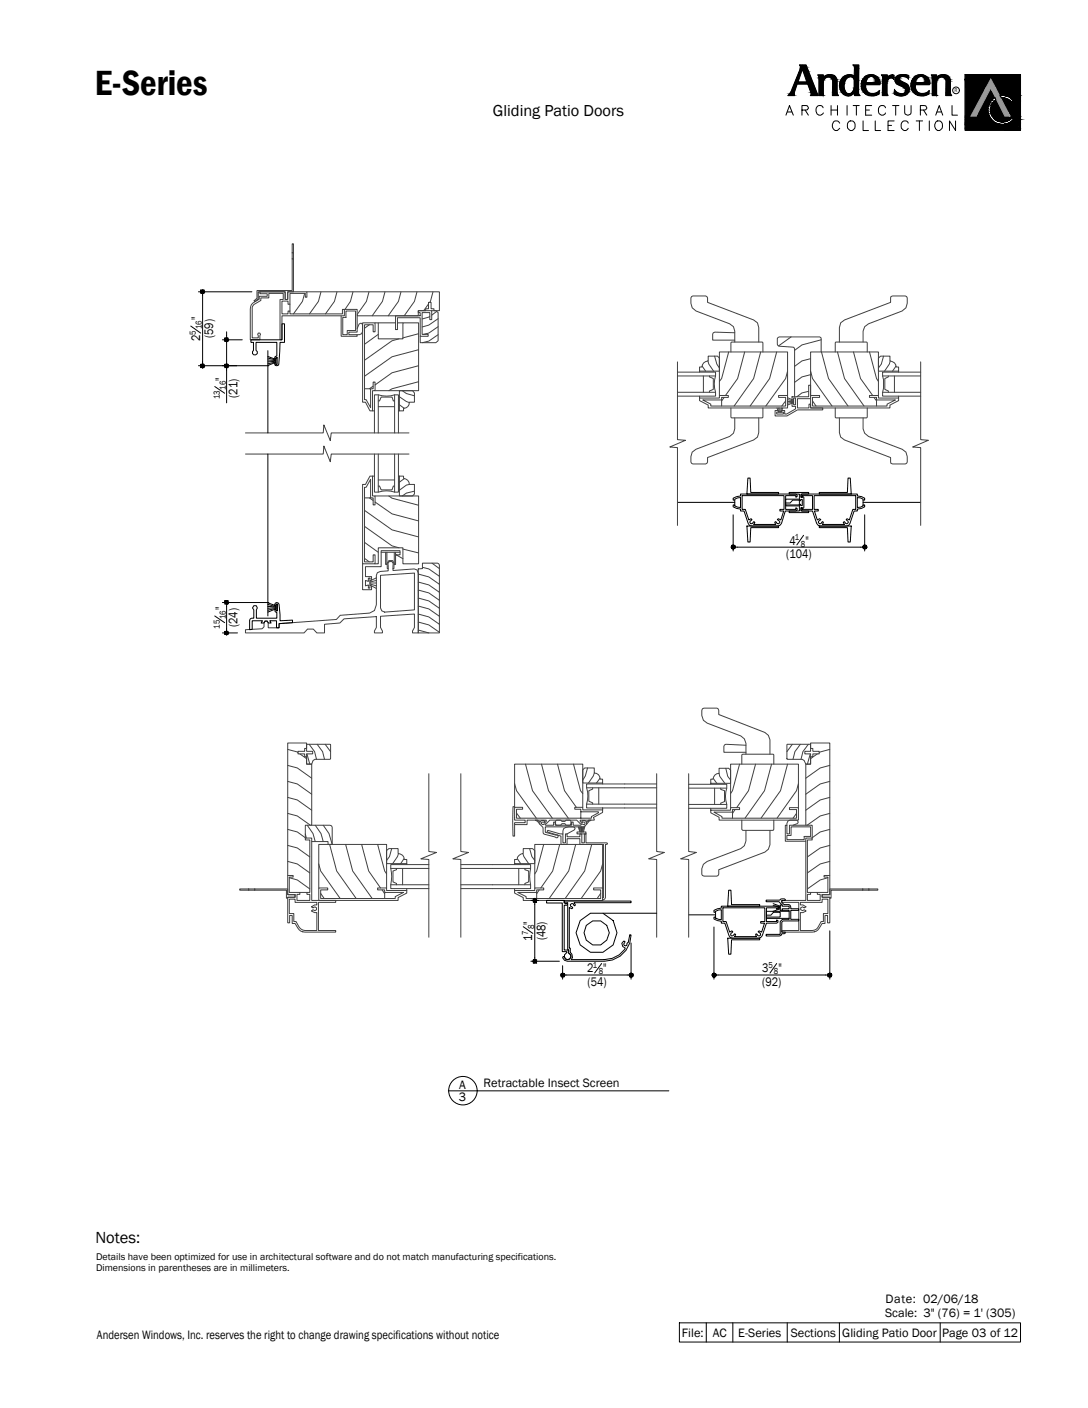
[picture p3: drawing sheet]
<svg xmlns="http://www.w3.org/2000/svg" width="216mm" height="279mm" viewBox="0 0 216 279" stroke-linecap="round" stroke-linejoin="round" font-family="sans-serif">
<defs><g id="words">
<text font-size="7.1" x="18.8" y="18.9">E-Series</text>
<text font-size="3.3" x="18.9" y="246.7">Notes:</text>
<text font-size="3.2" x="97.8" y="23">Gliding Patio Doors</text>
<g font-size="2.5">
<text x="39.7" y="63.6" transform="rotate(-90 39.7 63.6)">&quot;</text>
<text x="39.7" y="67.6" transform="rotate(-90 39.7 67.6)">2</text>
<text x="42.3" y="67.1" transform="rotate(-90 42.3 67.1)">(59)</text>
<text x="44.5" y="75.6" transform="rotate(-90 44.5 75.6)">&quot;</text>
<text x="47.1" y="78.9" transform="rotate(-90 47.1 78.9)">(21)</text>
<text x="156" y="110.7">(104)</text>
<text x="156.7" y="108.1">4</text>
<text x="159.8" y="108.1">&quot;</text>
<text x="44.5" y="121.1" transform="rotate(-90 44.5 121.1)">&quot;</text>
<text x="47.1" y="124.5" transform="rotate(-90 47.1 124.5)">(24)</text>
<text x="105.6" y="183.5" transform="rotate(-90 105.6 183.5)">&quot;</text>
<text x="105.6" y="186.7" transform="rotate(-90 105.6 186.7)">1</text>
<text x="108.3" y="186.6" transform="rotate(-90 108.3 186.6)">(48)</text>
<text x="116.5" y="193">2</text>
<text x="116.6" y="195.6">(54)</text>
<text x="119.7" y="193">&quot;</text>
<text x="151.3" y="193">3</text>
<text x="151.3" y="195.6">(92)</text>
<text x="154.5" y="193">&quot;</text>
<text x="96" y="215.6">Retractable Insect Screen</text>
<text x="91.1" y="218.6">3</text>
<text x="91.1" y="216">A</text>
<text x="175.6" y="261.3">Scale: 3&quot; (76) = 1' (305)</text>
<text x="175.7" y="258.5">Date: 02/06/18</text>
<text x="19.2" y="265.8">Andersen Windows, Inc. reserves the right to change drawing specifications without notice</text>
<text x="135.3" y="265.3">File:</text>
<text x="141.4" y="265.3">AC</text>
<text x="146.5" y="265.3">E-Series</text>
<text x="156.9" y="265.3">Sections</text>
<text x="167.1" y="265.4">Gliding Patio Door</text>
<text x="187" y="265.3">Page 03 of 12</text>
</g>
<g font-size="2">
<text x="19.1" y="250.1">Details have been optimized for use in architectural software and do not match manufacturing specifications.</text>
<text x="19.1" y="252.3">Dimensions in parentheses are in millimeters.</text>
</g>
<g font-size="1.8">
<text x="40.1" y="65.3" transform="rotate(-90 40.1 65.3)">16</text>
<text x="38.9" y="66.4" transform="rotate(-90 38.9 66.4)">5</text>
<text x="44.8" y="77.3" transform="rotate(-90 44.8 77.3)">16</text>
<text x="43.6" y="79.2" transform="rotate(-90 43.6 79.2)">13</text>
<text x="157.7" y="107.2">1</text>
<text x="158.9" y="108.5">8</text>
<text x="43.6" y="124.8" transform="rotate(-90 43.6 124.8)">15</text>
<text x="44.8" y="122.9" transform="rotate(-90 44.8 122.9)">16</text>
<text x="104.8" y="185.5" transform="rotate(-90 104.8 185.5)">7</text>
<text x="106" y="184.4" transform="rotate(-90 106 184.4)">8</text>
<text x="117.7" y="192.1">1</text>
<text x="118.8" y="193.4">8</text>
<text x="152.5" y="192.1">5</text>
<text x="153.6" y="193.4">8</text>
</g>
<text font-size="1.1" x="189.4" y="18.3">R</text>
</g></defs>
<!-- layer: A-DETL-MCUT -->
<g fill="none" stroke="#404040" stroke-width=".2">
<path d="M51.6 57.9h5v1.5h.5v-1.5h3.8v1.1h-.3v-.8h-3.1v2.2h-.3v-.7h-1.2v2.6h1.2v-.6h.3v.6h10.5v-.9h.3v1.3h-12.3v4.7h-.4v-8h.6v-1.2h-2.9v.9h-1.5v.5l-1.1 .7a1.03 1.03 0 0 0-.7 1v5.7h1.3l-.2-.6 .2-.3h.3l.1 .3-.1 1h-1.9v-6.1a1.41 1.41 0 0 1 .8-1.4l.9-.5v-.6h1.6v-.5h-1.4zM58 48.4h.2v9.5h-1.1v1.5h-.5v-1.5h-5.3v1.4l-.7 .6-.2-.2 .6-.5v-1.5h7zM58 51.4h.2M58 50.2h.2M60.9 57.9h26.3v3.8h-1.1v-.4h-.6v-1.3h-.5v1.3h-.5v.4h-1.5v1h-12.1v-1.3h-2.6M57.5 60.4v1.3M67.7 62.7v4h3.2v-.3h-1.7v-.5h1.7v-3.2M68.7 61.7h1.9v3.9h-1.7v.8h-.9v-3.4h.7zM70.9 65.2l.4-.9 .3-.2 .2 .2 .2 .1v1.4l-.2 .4-.9 .2M72.3 77.1h1.2M74.4 64.1h.7v3.1h4.9v-3.1h3.1v13.4h-8.7M75.1 79.6h.2l.3-.8h2.2l.2 .8h.3"/>
<path d="M75.1 64.1h3.4M75.1 78.4v7.5M78.3 78.4v7.5M78.5 62.7h4.9v-.7h-.4v-.3h2.7v1.7h-.4v-1.4h-1.5v4.4h1.2v.3h-1.6v-3.7h-4.5v2.4h-.4zM78.9 64.1h1.1M85.7 61.7h.8l.4 .3v5.6l-.4 .4h-3.1v-1.3M134.4 73.8h7.6v.8a5.3 5.3 0 0 0 0 3.2v.8h-7.6M134.4 71.8v15.4l1.6 .2-3.1 1.3 1.5 .1v15.5M134.4 74.6h7.6M134.4 77.8h7.6M138.8 78.6v.9l1.7 .9v.6h15.8v-2.5h-1.8v.4h1.4v1.7h-14.9v-.4l-1.5-.8h3.7v-.5h1.3v-.4h-1.7v.5h-4M138.8 73.7h4v-2.7l-.4-.3h-1.9v.9a1.19 1.19 0 0 0-1.2 1.2h-.5v1"/>
<path d="M139.6 74.6v3.2M140.8 74.6v.2l.7 .3v2.2l-.7 .3v.2M142.8 78.5v-8.7h13.5v8.7M143.2 79.4v1.2M156.3 78.9l.9 .4M156.3 79.7h1.2M156.3 79.3l1.2 .3M157.5 79.8l-1.2 .2M157.5 79.4v.5M160.9 78.5v-8.7h13.4v8.7M162.9 69.8v-2.6l-.3-.3h-8l-.4 .3v1.1l.2 .3 .2 .1 2.8 .2 .3 .3v9.5M173.9 79.4v1.2"/>
<path d="M175.1 74.6h7.6M175.1 77.8h7.6M176.3 74.6v.2l-.7 .3v2.2l.7 .3v.2M177.5 74.6v3.2M178.3 78.6v.9l-1.7 .9v.6h-15.7v-2.5h1.7v.4h-1.4v1.7h14.8v-.4l1.7-.8h-3.8v-.5h-1.4v-.4h1.8v.5h4M178.3 73.7h-4v-2.7l.5-.3h1.8v.9a1.19 1.19 0 0 1 1.2 1.2h.5v1M182.7 73.8h-7.6v.8a7 7 0 0 1 0 3.2v.8h7.6M182.7 71.8v15.4l1.5 .2-3.1 1.3 1.6 .1v15.5M48.7 85.9h15.4l.2-1.6 1.2 3.1 .2-1.5h15.5M48.7 90.1h15.4l.2-1.6 1.2 3.1 .2-1.5h15.5M72.3 98.8h1.2M73.9 81.5v-4h.5v-1.7h-.4v1.3h-.5v3.8l-.8-1.6h-.4v-14.9h1.7v1.4h.4v-1.7h-2.4v15.7h.5l.9 1.7h.9"/>
<path d="M73.9 94.5v3.9h.5v1.8h-.4v-1.4h-.5v-3.7l-.8 1.6h-.4v14.8h1.7v-1.4h.4v1.8h-2.4v-15.8h.5l.9-1.6h.9M74.3 85.9v-7.5h.8a5.3 5.3 0 0 0 3.2 0h.8v7.5M74.3 90.1v7.6h.8a5.3 5.3 0 0 1 3.2 0h.8v-7.6M74.4 98.4h8.7v13.5h-3.1v-3.2h-4.9v3.2h-.7M75.1 96.4h.2l.3 .8h2.2l.2-.8h.3M75.1 90.1v7.6M75.1 80.7h3.2M75.1 95.2h3.2M78.3 90.1v7.6M79.1 81.5h1v-.5a1.1 1.1 0 0 0 1.1-1.2h1v-1.8l-.3-.5h-2.6v4M79.1 94.5h1v.4a1.19 1.19 0 0 1 1.1 1.2h1v1.9l-.3 .4h-2.6v-3.9M153.8 81.5h.6l.1 .3h-.4v.4h1.4v-.4h-.5l.1-.3h.6v.7h.4l1.8-1.1v-.5h-.7v-.6l.3-.1v.4h.4v-1.3h-.4v.4l-.3-.1v-.6h3.3v-2.3h.4v2.7h-2.7v1.9h2.3v-.8h.4v.8h2.4v.3h-5.1l-2 1.2h-2.4z"/>
<path d="M154.2 81l.3 .8h.5l.3-.8M154.5 81l.1 .8M154.8 81v.8M155.1 81l-.2 .8M157.2 80l-.9 .4M73.3 114.7h.1M73.4 115.3v.8M73.4 115.7h1.3M73.4 115.9l1.3 .4M73.7 116.3l1 .5M74.7 114.7l-1 .4M74.7 115.2l-1.3 .3"/>
<path d="M75.5 114.2l6.7-.5v7.3l-5.9 .5-.5-.3-.3-.6zM75.6 109.6h3.8M77 112.8h-.2v-.9l.4-.7h.7l.3 .7v.9h-.2M80 110.9l-1.4-.8h.8v-.8h-3.8v3.2h-3.1v1.9h1.2v.7l-.3 .2v-.6h-.3v.7l-.6-.2v1.1l.6-.2v.6h.3v-.6l.3 .2v.7h-1.7v-5.1M83.8 111.8h3l.4 .3v13.5h-4.2v-12.7l.8-.1zM48.7 125l3.3-.2 .4-.4v-.8l.2-.4h.4l.2 .4v1h2.2v-.8l11.3-.9 .8-.8 5.8-.4 1-.5 .4-1.2v-5.8l.2-.5 .5-.3 1.6-.1v-1.4l.2-.5h.6l.2 .5v1.3l4.2-.3 .5 .2 .3 .6v11.9h-1.1v-.4l.3-.7v-2.7l-6.7 .5v2.2l.4 .7v.4h-1.6v-.4l.4-.7v-2.1l-6.4 .4-.9 .8-3 .3v1.7h-1.5l-.7-.8h-1.2l-.7 .8h-11.6zM60.8 147.7l4.8 .1v2.8l-.1 .1h-3l-.4 .2-.2 .7h-1.1v-2h1.2v-.5h-1.2zM85.1 153.5v15.5l1.5 .2-3.1 1.2 1.6 .2v15.4M91.4 153.5v15.5l1.6 .2-3.1 1.2 1.5 .2v15.4M116.4 156.3h13.9M116.4 159.6h13.9M117.6 156.3v.3l-.8 .3v2.1l.8 .3v.3"/>
<path d="M118.8 156.3v3.3M119.6 155.4h-4v-2.6l.4-.4h1.9v1a1.1 1.1 0 0 1 1.2 1.2h.5v1M130.3 155.6h-13.9v.7a5.3 5.3 0 0 1 0 3.3v.7h13.9M130.3 153.5v15.5l1.5 .2-3.1 1.2 1.6 .2v15.4M136.7 155.6h7.5v.8a5.3 5.3 0 0 0 0 3.2v.8h-7.5M136.7 153.5v15.5l1.5 .2-3.1 1.2 1.6 .2v15.4M136.7 156.4h7.5M136.7 159.6h7.5M141 155.4h4v-2.6l-.4-.3h-1.9v1a1.19 1.19 0 0 0-1.2 1.1h-.5v1M141.8 156.4v3.2M143 156.4v.2l.8 .3v2.2l-.8 .3v.2M156.2 147.8l4.7-.1v1.4h-1.2v.5h1.2v2h-1l-.3-.7-.4-.2h-3z"/>
<path d="M47.6 176.4h9.5v1.1h1.5v.5h-1.5v.2h-.3v-1.6h-9.2zM49.3 176.4v.2M50.6 176.4v.2M57.4 178.4h1.2v.7h4.3v.5h-.5l-.6 .4 .3 .1 .4-.1 .3 .1v.4l-.3 .2-.4-.2-.3 .3 .6 .3h.5v3.6l-2.7-.1a2.36 2.36 0 0 1-1.5-1.7h-.4v-1.6h-.9zM59.5 177.1h1.4M60.6 166.3v-2.5h1.3v-12.2h-1.1v-1.4h-.3v-.6h-1.4v-.5h1.4v-.6h.3v-1.1h-3.7v26.3M60.6 166.3h1.3v12.4h4.7v.4h-3.4v5.6h3.4v.3h-6.1a1.5 1.5 0 0 1-1.4-.8l-.5-.9h-.6v-1.6h-.5v1.4h-.4v-5.1h1.5v-.5h-1.5v-3.8h1.1v.3h-.8v3.1h2.1v.4h-.6v1.2h2.6v-1.2h-.6v-.4h.6v-10.4h-.9zM61.9 163.8h3.6l.3 .1 .1 .2v3.5h-.8v-.6h-3.2M63.3 176.2v-8.6h13.4v8.6M76.3 177.1v1.2M77.5 172.3h7.6M77.5 175.6h7.6"/>
<path d="M78.7 172.3v.3l-.7 .2v2.2l.7 .3v.3M79.9 172.3v3.3M80.7 176.3v.9l-1.7 .9v.6h-15.7v-2.5h1.7v.4h-1.4v1.7h14.8v-.4l1.7-.8h-3.8v-.5h-1.4v-.4h1.8v.5h4M80.7 171.4h-4v-2.6l.5-.4h1.8v.9a1.19 1.19 0 0 1 1.2 1.3h.5v1M85.1 171.6h-7.6v.7a7 7 0 0 1 0 3.3v.7h7.6M91.4 171.6h13.9v.7a7 7 0 0 0 0 3.3v.7h-13.9M91.4 172.3h13.9M91.4 175.6h13.9M102.1 160.1h-.3v5.8h.3v-2.3M102.1 160.2v-8.6h13.5v8.6M102.1 176.3v.9l1.7 .9v.6h15.8v-2.5h-1.8v.4h1.4v1.7h-14.8v-.4l-1.6-.8h3.7v-.5h1.4v-.4h-1.8v.5h-4M102.1 171.4h4v-2.6l-.4-.4h-1.9v.9a1.31 1.31 0 0 0-1.2 1.3h-.5v1"/>
<path d="M102.1 162.2v.2M102.9 172.3v3.3M104.1 172.3v.3l.8 .2v2.2l-.8 .3v.3M106.1 176.2v-8.6h13.5v8.6M106.5 177.1v1.2M107.1 163.1l-.4-.4h-.5l.4 .2 .5 .7M108 163.2l.1-.3-.2-.1h-.4l-.4 .3v.5l.7 .7v1.1l2.2 .6a.41 .41 0 0 0 .5 .2 .41 .41 0 0 0 .3-.4l-2.6-.6v-1.1h7.7l.5-.5v-.5l-.3-.3h-.5l-.1 .1 .1 .3M108.1 163.5l.2 .3h1.6v-.7h.3v.7h3.2v-.7h.3v.7h1.6l.1-.3M108.6 164.9l.1-.1 2.4 .7h.6v1.8h.5v-1.8h.3v.5h2.6v-.5h.4v1.8h.5v-1.8h.3v1.8h4.2v.2l-.4 .1v10.5l-.1 .3-.4 .2v-.5h.2v-10.5h-4.7v-1.2h-2.6v1.2h-1.2v-1.7l-2.7-.8zM110.2 162.9l.2-.2h.9l.2 .3h.6l.2-.3h.8l.2 .2v.7l-.2 .2h-.8l-.2-.4h-.6l-.2 .4h-.9l-.2-.2zM111.7 165.5l.1-1a2.57 2.57 0 0 1 2.3-.3v.3l-.2 .2-1.4 .8M114.5 165.1h1.8v.4h-1.8z"/>
<path d="M114.8 164.1l.3 1M114.9 164.1l.2 1M115.2 164.1l.1 1M115.3 161.1h3.5v.2l-1.4 .7v.4h-14.9v-1.8h1.2v-.4h-1.6v2.5h2.1v.6h-2.1v.3h2.5v-.9h3.8v.3l-.2 .2-.6-.1-.2 .2 .2 .3 .7-.1 .8-.8h5.3l.8 .8 .8 .1 .1-.3-.1-.2-.7 .1-.2-.2v-.3h2.8l-.2-.5 1.9-1v-.9v.4h-4v-.5h-1.5v.4h1.2v1.8M115.4 164.1v1M115.5 164.1v1M115.6 164.1l-.1 1M115.8 164.1l-.2 1M116.1 163.9l-.3 1.2M116.4 163.1l.4-.4h.5l-.4 .2-.5 .7M141 160.4v.9l1.7 .9v.5h15.7v-2.4h-1.7v.3h1.4v1.8h-14.8v-.4l-1.6-.8h3.7v-.6h1.4v-.3h-1.8v.5h-4M145 160.3v-8.7h13.4v8.7"/>
<path d="M145.4 161.2v1.2M156.2 163.8l.1-.9 .4-.2h1.4l.1 .2 .2 .4-1 .5M157 164.1h3.9v1.9h-1.3v.6h-3.4v-.8h.8zM158.8 179.1h4.3v-.7h1.2v2.9h-.9v1.6h-.5l-.6 1.1a1.32 1.32 0 0 1-1.1 .7h-2.4v-3.6h.5l.7-.3-.4-.3-.3 .2-.4-.2v-.4l.4-.1 .3 .1 .4-.1-.7-.4h-.5zM159.9 166.3h1.3v.4h-1v10.4h.7v.4h-.7v1.2h2.6v-1.2h-.6v-.4h2.1v-3.1h-.8v-.3h1.2v3.8h-1.6v.5h1.6v5.1h-.5v-1.4h-.5v1.6h-.6a2.26 2.26 0 0 1-1.9 1.7h-6.1v-.3h3.4v-5.6h-3.4v-.4h4.8zM159.9 163.8h-3.2v1.7h-.5v-1.7h-.4v3.1h4.1M160.9 177.1h1.3M161.2 166.3v-2.5h-1.3v-12.2h1v-1.4h.4v-.6h1.3v-.5h-1.3v-.6h-.4v-1.1h3.8v26.3M163.1 177.5h1.6v-1.1h9.5v.2h-9.3v1.6h-.2v-.2h-1.6zM171.2 176.4v.2M172.4 176.4v.2"/>
</g>
<!-- layer: A-DETL-PATT -->
<g fill="none" stroke="#404040" stroke-width=".2">
<path d="M60.5 58.2l-.5 1.6-1.8 2.5M63.7 57.9l-.5 1.9-1.8 2.5M66.9 57.9l-.5 1.9-1.8 2.5M70 57.9l-.5 1.9-1 1.6M73.2 57.9l-.5 1.9-1.8 2.6M76.4 57.9l-.5 1.9-2 2.9M79.6 57.9l-.5 1.9-2.1 2.9M82.7 57.9l-.5 1.9-2 2.9M85.9 57.9l-.6 2.1M73.3 64.4l-1 .7M74 76.6l-.7 .5M75.1 66.4l-2.8 1.9"/>
<path d="M79.2 67.2l-1.4 .4-5.5 3.9M79.3 78.7l1.4 1 .5 .2M79.8 77.5l.9 .6 1.5 .4M83.1 72.6l-5.3 1.4-3.4 2.4M83.1 69.4l-5.3 1.4-5.5 3.9M83.1 75.7l-5.3 1.4-.6 .4M83.1 66.2l-3.1 .8M85 60.3l-.9 1.4M85.3 62.8l-1.5 .5M86.7 61.8l-1 .7M86.9 64.8l-1.8 1.3-1.1 .3M86.9 66.4l-1.8 1.3-1.3 .3"/>
<path d="M86.9 63.2l-1.8 1.3-1.3 .4M139.3 72.6l.7 1.1M140.5 71.6l.2 .7 .9 1.4M141.8 70.7l.4 1.6 .6 .7M143.7 78.9l-.5 .7M144.6 69.8l-1.4 5.3-.4 .6M147.8 69.8l-1.4 5.3-2.4 3.4M150.9 69.8l-1.4 5.3-3.8 5.5M154.1 69.8l-1.4 5.3-3.8 5.5M155.9 79.6l-.8 1M156.3 73.7l-.4 1.4-3.9 5.5M157 66.9l-2.5 1.7"/>
<path d="M160.5 77.7l-1.4 .3-1 .7M160.9 73.7l.3 1.4 3.9 5.5M160.9 74.4l-1.8 .4-1.4 1.1M160.9 71.2l-1.8 .4-1.4 1.1M161.2 79.6l.7 1M162.9 67.4l-3.8 1-1.4 1.1M163 69.8l1.4 5.3 3.9 5.5M166.2 69.8l1.4 5.3 3.9 5.5M169.4 69.8l1.4 5.3 2.4 3.4M172.5 69.8l1.4 5.3 .4 .6M173.4 78.9l.5 .7M175.3 70.7l-.4 1.6-.6 .7"/>
<path d="M176.7 71.6l-.2 .7-1 1.4M177.8 72.6l-.7 1.1M73.3 98.8l.7 .5M74.4 99.6l3.4 2.4 5.3 1.4M77.2 98.4l.6 .5 5.3 1.4M79.3 80.3l.9 .7M80.2 95l-.9 .7M81.2 96.1l-.5 .2-1.4 1M82.2 97.5l-1.5 .3-.9 .6M72.3 101.3l5.5 3.8 5.3 1.4M72.3 104.5l5.5 3.8 1.4 .4M72.3 107.6l2.8 2"/>
<path d="M72.3 110.8l1 .7M80 109l3.1 .7M83 113.9l2.1 .6 2.1 1.4M83 115.5l2.1 .6 2.1 1.4M83 117.1l2.1 .6 2.1 1.4M83 118.7l2.1 .5 2.1 1.5M83.8 112.6l1.3 .3 2.1 1.5M85.7 111.8l1.5 1M83 120.3l2.1 .5 2.1 1.5M83 121.8l2.1 .6 2.1 1.5M83 123.4l2.1 .6 2.1 1.5M83 125l2.1 .6"/>
<path d="M57.1 148.7l2 .6M57.1 151.9l1.9 .5 2.9 2M57.1 155.1l1.9 .5 2.9 2M57.1 158.2l1.9 .5 2.9 2.1M59.5 149.6l1.3 1M60.9 149.6l.6 2M61.3 147.7l1.1 1.5 .4 1.5M62.9 147.7l1.1 1.5 .4 1.5M64.5 147.7l1.1 1.5M102.1 155.5l.4 1.4 3.9 5.5M104.3 151.6l1.4 5.3 3.9 5.5M107.4 151.6l1.4 5.3 4 5.5"/>
<path d="M110.6 151.6l1.4 5.3 2.4 3.3M113.8 151.6l1.4 5.3 .4 .6M116.6 152.4l-.5 1.6-.5 .8M117.9 153.4l-.2 .6-.9 1.4M119.1 154.4l-.7 1M141.5 154.5l.7 .9M142.7 153.5l.1 .5 1 1.4M144 152.5l.4 1.5 .6 .8M146.8 151.6l-1.4 5.3-.4 .6M149.9 151.6l-1.4 5.3-2.3 3.4M153.1 151.6l-1.4 5.3-3.9 5.5M156.3 151.6l-1.4 5.3-3.9 5.5"/>
<path d="M157.2 147.7l-1 1.5M158.4 155.5l-.3 1.4-3.9 5.5M158.8 147.7l-1.1 1.5-.3 1.5M160.4 147.7l-1.1 1.5-.4 1.5M160.8 149.6l-.6 2M162.2 149.6l-1.3 1M164.7 148.7l-2.1 .6M164.7 151.9l-1.9 .5-2.9 2M164.7 155.1l-1.9 .5-2.9 2M164.7 158.2l-1.9 .5-2.9 2.1M57.1 161.4l1.9 .5 2.6 1.9M57.1 164.6l1.9 .5 1.6 1.1"/>
<path d="M57.1 167.8l1.9 .5 2.5 1.7M57.1 170.9l1.9 .5 2.5 1.8M57.4 174.2l1.6 .4 2.5 1.8M60.6 165.5l.2 .8M61 163.8l1.1 1.6 .5 1.6M62.6 163.8l1.1 1.6 .4 1.6M63.3 171.4l.3 1.4 3.9 5.5M63.6 177.3l.7 1M64.1 163.8l1.2 1.6 .6 2.2M65.4 167.6l1.4 5.2 3.9 5.5M68.6 167.6l1.4 5.2 3.9 5.5M71.8 167.6l1.4 5.2 2.3 3.4"/>
<path d="M74.9 167.6l1.4 5.2 .4 .6M75.8 176.6l.5 .7M77.7 168.4l-.4 1.6-.6 .7M79.1 169.4l-.2 .6-1 1.4M80.1 170.4l-.6 1M102.5 161.3l.8 1.1M102.7 170.4l.6 1M103.8 169.4l.2 .6 .9 1.4M105.1 168.4l.4 1.6 .6 .7M107 176.6l-.5 .7M107.9 167.6l-1.4 5.2-.4 .6M111.1 167.6l-1.4 5.2-2.4 3.4"/>
<path d="M114.2 167.6l-1.4 5.2-3.8 5.5M117.4 167.6l-1.4 5.2-3.9 5.5M119.2 177.3l-.7 1M119.6 171.4l-.4 1.4-3.9 5.5M145.9 160.6l-.5 .8M158.1 161.4l-.7 1M164.3 174.2l-1.5 .4-2.6 1.8M164.7 161.4l-1.9 .5-2.6 1.9M164.7 164.6l-1.9 .5-1.6 1.1M164.7 167.8l-1.9 .5-2.6 1.7M164.7 170.9l-1.9 .5-2.6 1.8"/>
</g>
<!-- layer: A-DETL-MBND -->
<g fill="none" stroke="#404040" stroke-width=".2">
<path d="M145 69.8v-1.8l.2-.1h6.1l.1 .1v1.8M145.8 66l-3.9-.1-.4 .1-.1 .3v1.2h4.4M145.8 67.9v-2.2l-.3-.9-.7-.5-6.7-2.6a2.37 2.37 0 0 1-.9-2.8l.3-.2h2.5l.4 .4v.9l9.1 3.5 .8 .6 .3 .9v2.9M165.7 69.8v-1.8l.2-.1h6.1l.1 .1v1.8M166.6 67.9v-2.9l.2-.9 .8-.6 9.1-3.5 .1-1.1 .3-.2h2.5l.3 .2a2.37 2.37 0 0 1-.9 2.8l-6.7 2.6-.7 .5-.3 .9v2.2M145 81v1.8l.2 .1h6.1l.1-.1v-1.8M145.8 82.9v2.2l-.3 .9-.7 .6-6.7 2.5-.7 .6-.3 .9v1.1l.1 .2 .3 .2h2.5l.4-.4v-.9l9.1-3.5 .8-.6 .3-.9v-2.9M165.7 81v1.8l.2 .1h6.1l.1-.1v-1.8M166.6 82.9v2.9l.2 .9 .8 .6 9.1 3.5 .1 1.1 .3 .2h2.5l.3-.2 .1-.2v-1.1l-.2-.9-.8-.6-6.7-2.5-.7-.6-.3-.9v-2.2M76.5 109.6v2.4h.3v-2.4M78.2 109.6v2.4h.3v-2.4M147.2 151.6v-1.8l.2-.1h6l.2 .1v1.8"/>
<path d="M148 147.9l-4-.2-.4 .4v1.2h4.4M148 149.7v-2.2l-.3-.9-.7-.6-6.7-2.5a2.31 2.31 0 0 1-.9-2.9l.3-.1h2.5l.3 .1 .1 .4v.8l9.2 3.5 .7 .6 .3 .9v2.9M147.2 162.7v1.9l.2 .2h6l.2-.2v-1.9M148 164.8v2.1l-.3 .9-.7 .6-6.7 2.5a2.21 2.21 0 0 0-.9 2.8l.3 .2h2.5l.4-.4v-.9l9.2-3.5 .7-.6 .3-.9v-2.8"/>
</g>
<!-- layer: A-DETL-MCUT -->
<g fill="none" stroke="#000" stroke-width=".2">
<path d="M49.8 67.4h6.2v-3.1h.5v3.6h-.9l-.3 4.4-.1 .2h-.6l-.1-.3v-.2l.2-.1v.4h.3v-1.3h-.3v.3l-.2-.1 .1-.5h.3v-2.8h-4.1v1.6l.3 .3v.4l-.4 .2h-.3l-.3-.2v-.4l.2-.3v-1.6h-.5zM53.2 69.6v16.3M53.2 70.7l1.3 .5M53.2 71l1.5 .4M53.2 71.4l1.5 .2M54.5 72l-1.3 .5M54.7 71.3v.6M54.7 71.8l-1.5 .4M54.7 71.7l-1.5 .1M53.2 90.1v32.1M134.4 99.7h11.4M145.8 99.2h-.3v-.3l.7-.4 .7-.1v-.4h11l.3 .2v.3l-.3 .2v-.3h-2v2.7h2v-.3l.3 .1v.3l-.3 .2h-2.1l-.7 2.5-.3 .4-.5 .1h-5.1l-.5-.1-.2-.4-.9-2.5h-.7v-.4l-.7-.1-.7-.3v-.4h.3"/>
<path d="M145.8 99.1l1.1-.4v2l-1.1-.3zM147.3 98.4h8.3v2.7h-.8v.3h.7l-.6 1.8-.5-.3-.2 .2 .5 .3 .1 .3-.3 .2h-.3l-.3-.4-.2 .2 .2 .4h-4.4l.3-.4-.2-.2-.3 .4h-.3l-.2-.2 .1-.3 .3-.3-.2-.2-.4 .3-.7-2.1h-.6zM156.6 97.7h3.9v.3h-1.6v.7h.3v-.3l.3 .3v2l-.3 .4v-.4h-.3v.7h1.6v.3h-3.9v-.3h2v-1.3h.3v.2h.3v-1.2h-.3v.3h-.3v-1.4h-2zM161.6 98.4h8.2v2.7h-.6l-.7 2.1-.4-.3-.2 .2 .4 .3v.3l-.2 .2h-.3l-.3-.4-.2 .2 .3 .4h-4.4l.2-.4-.1-.2-.4 .4h-.3l-.2-.2v-.3l.5-.3-.3-.2-.4 .3-.6-1.8h.8v-.3h-.8zM170.1 98.7l.7 .1 .5 .3v1.3l-.5 .2-.7 .1zM171.3 99.2h.3v-.3l-.7-.4-.8-.1v-.4h-10.9l-.3 .2v.3l.3 .2v-.3h2v2.7h-2v-.3l-.3 .1v.3l.3 .2h2l.9 2.5 .3 .4 .4 .1h5.1l.5-.1 .3-.4 .8-2.5h.6v-.4l.8-.1 .7-.3v-.4h-.3M171.3 99.7h11.4M53.2 119.6l1.4 .5v-.4l.3-.1 .4 .1 .3 2.3v1.2l2.4-.1v.5l-2.6 .2v.8h-.5v-1.4h-1.4l.3 .4h-.6l-.2-.4h-.4l-.2 .4h-.6l.3-.4h-2.1v1.7l-.5 .1v-1.9l.4-.4h.5v-1.7l-.3-.4 .3-.4h.5l.2 .4-.2 .4v1.7h4v-1.2l-.3-.1v-.5l.2-.1v.4h.3v-1.3h-.3v.4l-.2-.2M53.2 119.9l1.6 .5M53.2 120.3l1.6 .2M54.6 120.9l-1.4 .6M54.8 120.7l-1.6 .4"/>
<path d="M54.8 120.6l-1.6 .1M54.8 120.3v.5M108.5 178.7h3.5v.5l.3 .2 .3-.2v.4h-.6v8.9h.8v.6l.4 .4 .1 .4-.3 .4-.3 .1-.5-.1-.2-.4v-.4l.5-.5v-.2h-.9v-9.6h-3.1zM112 178.8h13.2v.3h-11.3l.3 .5-.1 .2-.4-.5h-.3l-.2 .2v.3l.5 .3-.2 .2-.5-.2v8h.2v.9l.3 .3 .1 .7-.2 .4h6.5a4.8 4.8 0 0 0 4.2-2.3l-.5-.3-.2-.6 .4-.5 .2 .1-.2 .5v.3l.3 .1 .3-.1v-.3l.3-.2 .3-1.6h.2a5.3 5.3 0 0 1-5.2 5.2h-7.4l-.6-.1-.4-.6 .2-.2 .2 .1 .2 .4 .5 .1 .3-.1 .3-.4-.1-.4-.4-.5v-.5h-.1v-9.4l-.4 .2-.3-.2zM152 178.6h2.8l.1-.2h.7l.2 .3h-.7v.4l.5 .4h.9l.3 .1 .1 .7h1.6v.4h-1.6v1.7h1.6v.3h-3.1l-.3 .3v2h.7v.2l-.7 .1-.1 .3-.3 .1h-2.7v-.3h2.8v-2.5l.5-.5h1.3v-1.7h-1.4v-.4h1.4v-.5h-1.4v-.2l-.6-.7h-2.6zM153.4 179.3l1.4 .5M153.4 179.7l1.4 .3M155.2 179.6h-.4v1.1h.4M119.6 181.2h10.7M136.7 181.5h5.3M142 181h-.3v-.3l.7-.4 .7-.1v-.4h11l.3 .2v.3l-.3 .2v-.4h-2v2.8h2v-.3l.3 .1v.3l-.3 .2h-2l-.8 2.5-.4 .3-.4 .2h-5.1l-.5-.2-.2-.3-.9-2.5h-.7v-.4l-.7-.1-.7-.3v-.4h.3M142 180.8l1.1-.3v2l-1.1-.3z"/>
<path d="M143.5 180.1h8.3v2.8h-.9v.3h.8l-.6 1.8-.5-.3-.2 .2 .5 .3v.3l-.2 .2h-.3l-.3-.4-.2 .2 .2 .4h-4.4l.3-.4-.2-.2-.3 .4h-.3l-.2-.2v-.3l.4-.3-.2-.2-.4 .3-.7-2.1h-.6zM154.4 180.1h.4M154.8 180.3l-1.4 .5M154.8 180.2l-.4 .1"/>
<circle cx="118.4" cy="185.1" r="4.1"/>
<circle cx="118.4" cy="185.1" r="2.5"/>
</g>
<!-- layer: A-ANNO-TEXT -->
<g fill="none" stroke="#000" stroke-width=".2">
<path d="M158.7 12.9h1.3l2.4 6.1h-1.6l.1-.6-.6-1.7h-2.1l-.5 1.5v.8h-1.4l.7-.8 1.7-4.3 .1-.6zM158.8 12.9h1.1l2.3 6h-1.3l.1-.3-.7-2h-2.2l-.5 1.6v.7h-1.1l.5-.7 1.8-4.3zM158.9 13h.9l2.3 5.9h-1.1v-.5l-.6-1.8h-2.3l-.5 1.6-.1 .7h-.8l.4-.7 1.8-4.6zM159.3 13.6l.8 2.6h-1.7zM159.3 13.4l.9 2.9h-2zM159.3 13.1l1 3.3h-2.2zM162.2 14.9h1.2v.4a1.53 1.53 0 0 1 1.6-.5 1.53 1.53 0 0 1 1.1 1.3v2.2l.3 .7h-1.2v-2.9a.93 .93 0 0 0-1-.8 .93 .93 0 0 0-.8 1.1v2.5l.1 .1h-1v-3.6zM162.4 14.9h.9v.6a1.47 1.47 0 0 1 1.6-.7 1.47 1.47 0 0 1 1.2 1.3v2.2l.2 .6h-1v-2.8a.99 .99 0 0 0-1.1-.9 .99 .99 0 0 0-.9 1.1l.1 2.6h-.8v-3.5zM162.6 15h.7l-.1 .6a1.63 1.63 0 0 1 2.7 0l.2 3.3h-.7v-2.8a1.06 1.06 0 0 0-1.2-.9 1.06 1.06 0 0 0-.9 1.1v2.6h-.7zM167.9 15.6a.93 .93 0 0 1 1-.5 .93 .93 0 0 1 .7 .8v1.5a1.22 1.22 0 0 1-1.5 1.3 2.14 2.14 0 0 1-.2-3.1 2.17 2.17 0 0 0 .3 3l.3 .1a1.31 1.31 0 0 0 1.1-1.3v-1.5a.91 .91 0 0 0-.8-.7 .91 .91 0 0 0-.9 .4zM168 15.6a.84 .84 0 0 1 .8-.4 .84 .84 0 0 1 .7 .7v1.5a1.1 1.1 0 0 1-1.3 1.1 2.07 2.07 0 0 1-.2-2.9zM169.2 12.9h1.2v5.4v.4l.3 .3h-1.1v-.8a1.39 1.39 0 0 1-1.3 .9 1.39 1.39 0 0 1-1.3-.8 2.16 2.16 0 0 1-.2-2.4 2.16 2.16 0 0 1 2.3-1l.4 .2 .1-1.6-.1-.4z"/>
<path d="M169.4 12.9h1l-.1 5.4 .2 .6h-.9v-.9a1.47 1.47 0 0 1-1.5 1 1.47 1.47 0 0 1-1.3-1.3 1.98 1.98 0 0 1 .5-2.3 1.98 1.98 0 0 1 2.3-.2v-1.7zM169.6 13h.7v5.4l.1 .5h-.7v-1.3l-.5 1a1.66 1.66 0 0 1-2-.2 1.66 1.66 0 0 1-.4-2 1.72 1.72 0 0 1 2.9-1v-1.9zM171.3 15.6a1.76 1.76 0 0 1 2.1-.7 1.76 1.76 0 0 1 1.2 1.8h-2.9a1.56 1.56 0 0 0 .8 1.8 1.56 1.56 0 0 0 1.9-.4v.5a2.15 2.15 0 0 1-2.8-.2 2.15 2.15 0 0 1-.3-2.8zM171.4 15.6a1.72 1.72 0 0 1 1.9-.6 1.72 1.72 0 0 1 1.2 1.6h-2.9a1.65 1.65 0 0 0 .8 1.9 1.65 1.65 0 0 0 2-.2 1.52 1.52 0 0 1-2 .6 2.06 2.06 0 0 1-1-3.3zM171.7 15.1a1.83 1.83 0 0 1 2-.1 1.83 1.83 0 0 1 .9 1.8h-2.8a1.51 1.51 0 0 0 .9 1.7 1.51 1.51 0 0 0 1.8-.5l-.1 .7a2.24 2.24 0 0 1-3.1-.5 2.24 2.24 0 0 1 .4-3.1zM172.2 15.4a.96 .96 0 0 1 1.2-.2 .96 .96 0 0 1 .3 1.3h-2.1l.2-.7zM172.2 15.5a.81 .81 0 0 1 1.1-.2 .81 .81 0 0 1 .3 1l-1.8 .1zM172.2 15.4a.85 .85 0 0 1 1.2-.2 .85 .85 0 0 1 .2 1.2h-1.9zM174.9 14.9h1.2v.6a1.01 1.01 0 0 1 1.3-.6v.9a.77 .77 0 0 0-1-.2 .77 .77 0 0 0-.4 .9v2l.2 .5h-1.1v-3.6zM175.1 14.9h.9v.8a1.06 1.06 0 0 1 1.4-.7l-.1 .6a.86 .86 0 0 0-1 0 .86 .86 0 0 0-.3 .9v2l.1 .4h-1l.1-3.5zM175.2 15h.7v.9l.7-.8 .6-.1v.5l-.1-.1a.95 .95 0 0 0-1.2 1.1l.1 2.4h-.7v-3.5zM177.8 15.3a2.52 2.52 0 0 1 2.4-.3v.6a1.07 1.07 0 0 0-1.8 .1 1.55 1.55 0 0 0 1.3 .9 1.3 1.3 0 0 1 .6 1.6 1.3 1.3 0 0 1-1.5 .8l-.7-.1-.5-.2v-.7a1.26 1.26 0 0 0 2.1 .2v-.6l-.6-.5a1.73 1.73 0 0 1-1.4-.9l-.1-.4z"/>
<path d="M177.9 15.4a2.28 2.28 0 0 1 2.3-.4v.4a1.21 1.21 0 0 0-1.8 .1 .54 .54 0 0 0 .4 .7l.6 .3a1.24 1.24 0 0 1 .9 1.5 1.24 1.24 0 0 1-1.5 .9l-1-.2-.2-.1v-.4a1.35 1.35 0 0 0 2.2 0v-.6l-.7-.5a2 2 0 0 1-1.4-.9zM177.9 15.1l.9-.3 1.2 .1 .3 .1v.7a1.04 1.04 0 0 0-1.9 0l.3 .3 .8 .4a1.4 1.4 0 0 1 .9 1.6 1.4 1.4 0 0 1-1.6 1.1l-1.4-.4 .1-.9a1.51 1.51 0 0 0 2 .6l.2-.6-.2-.3-.5-.3a1.6 1.6 0 0 1-1.4-1.2l.1-.6zM181.2 15.6a1.81 1.81 0 0 1 2.1-.7 1.81 1.81 0 0 1 1.2 1.9h-2.8a1.45 1.45 0 0 0 .6 1.6 1.45 1.45 0 0 0 1.7-.1l.4-.3-.1 .7a2.24 2.24 0 0 1-2.9-.2 2.24 2.24 0 0 1-.2-2.9zM181.2 15.6a1.72 1.72 0 0 1 2.1-.7 1.72 1.72 0 0 1 1.1 1.8h-2.8a1.53 1.53 0 0 0 .8 1.8 1.53 1.53 0 0 0 1.9-.4v.5a2.15 2.15 0 0 1-2.8-.2 2.15 2.15 0 0 1-.3-2.8zM181.3 15.6a1.67 1.67 0 0 1 1.9-.6 1.67 1.67 0 0 1 1.1 1.6h-2.7a1.61 1.61 0 0 0 .6 1.9 1.61 1.61 0 0 0 2-.2v.2a2.09 2.09 0 0 1-2.7-.2 2.09 2.09 0 0 1-.2-2.7zM182 15.4a1.01 1.01 0 0 1 1.2-.2 1.01 1.01 0 0 1 .5 1.1l-.2 .2h-2l.2-.7zM182.1 15.4a.88 .88 0 0 1 1.1-.1 .88 .88 0 0 1 .3 1.1h-1.9l.1-.5zM182.1 15.5a.79 .79 0 0 1 1.1-.2 .79 .79 0 0 1 .3 1l-1.8 .1 .1-.5zM184.8 14.9h1.1v.4a1.53 1.53 0 0 1 1.6-.5 1.53 1.53 0 0 1 1.1 1.3v2.2l.3 .7h-1.3l.1-2.9a.93 .93 0 0 0-1.1-.8 .93 .93 0 0 0-.7 1.1v2.5l.1 .1h-1v-3.6zM184.9 14.9h.9v.6a1.47 1.47 0 0 1 1.6-.7 1.47 1.47 0 0 1 1.1 1.3v2.2l.2 .6h-.9v-2.8a.99 .99 0 0 0-1.1-.9 .99 .99 0 0 0-.9 1.1l.1 2.6h-.9v-3.5zM185 15h.7v.6a1.63 1.63 0 0 1 2.6 0l.3 3.3h-.8v-2.8a1.06 1.06 0 0 0-1.1-.9 1.06 1.06 0 0 0-1 1.1v2.6h-.6zM191.5 14.8h11v11h-11z"/>
<path d="M197 19.6l.4-.2 .2 .4a2.39 2.39 0 0 0-.4 3.6 2.39 2.39 0 0 0 3.6-.1l.3 .4a2.88 2.88 0 0 1-4.2 .1 2.88 2.88 0 0 1 .1-4.2zM198.4 19a2.86 2.86 0 0 1 2.6 .9l-.3 .3-.9-.6-1.1-.2zM156 22.9l.7-2 .7 2M156.2 22.2h.9M159.1 21.8h1.1a.45 .45 0 0 0 .2-.5 .45 .45 0 0 0-.4-.4h-.9v2M159.8 21.8l.6 1.1M163.3 21.4a.72 .72 0 0 0-.8-.5 .72 .72 0 0 0-.6 .7 .82 .82 0 0 0 .4 1.1 .82 .82 0 0 0 1.1-.3M164.9 20.9v2M164.9 21.8h1.3M166.2 20.9v2M166.6 24.4a.76 .76 0 0 0-.8-.4 .76 .76 0 0 0-.6 .7 .82 .82 0 0 0 .3 1.1 .82 .82 0 0 0 1.1-.3M168.1 20.9v2"/>
<path d="M168.3 24.2a.88 .88 0 0 1 1.3 .1 .88 .88 0 0 1-.1 1.3 .81 .81 0 0 1-1.1 .1 .81 .81 0 0 1-.2-1zM169.3 20.9h1.2M169.9 20.9v2M171.3 24v1.9h1M171.8 21.8h.7M173 20.9h-1.2v2h1.2M173.7 24v1.9h1.1M175.7 21.4a.72 .72 0 0 0-.8-.5 .72 .72 0 0 0-.6 .7 .8 .8 0 0 0 .3 1.1 .8 .8 0 0 0 1.1-.3M176.2 24.9h.7M177.1 20.9h1.3M177.4 24h-1.2v1.9h1.2M177.7 20.9v2"/>
<path d="M179.5 20.9v1.4a.64 .64 0 0 0 .7 .6 .64 .64 0 0 0 .6-.6v-1.4M180.2 24.4a.72 .72 0 0 0-.8-.4 .72 .72 0 0 0-.6 .7 .8 .8 0 0 0 .4 1 .8 .8 0 0 0 1-.2M181.8 24h1.3M182.4 24v1.9M182.6 21.8h1.1a.45 .45 0 0 0 .2-.5 .45 .45 0 0 0-.4-.4h-.9v2M183.3 21.8l.6 1.1M184.4 24v1.9M185.7 22.9l.7-2 .7 2M185.9 24.1a.96 .96 0 0 1 1.2 .6 .96 .96 0 0 1-.7 1.2 1.01 1.01 0 0 1-.9-.7 1.01 1.01 0 0 1 .4-1.1zM185.9 22.2h.9M188.9 20.9v2h1.1M189.6 24v1.9l-1.2-1.9v1.9"/>
<path d="M89 216.5h43.7M134.8 262.5h67.7v3.8h-67.7zM140.2 262.5v3.8M145.4 262.5v3.8M156.2 262.5v3.8M166.6 262.5v3.8M186.6 262.5v3.8"/>
<circle cx="189.7" cy="17.9" r=".67"/>
<circle cx="91.9" cy="216.4" r="2.83"/>
</g>
<!-- layer: A-ANNO-DIMS -->
<g fill="none" stroke="#000" stroke-width=".2">
<path d="M39.4 57.9h10.6M40.2 58.7v13.1M37.9 64.7l1.9 1.4M39.4 72.6h13.9M42.6 76.7l2 1.3M44.1 67.4h4M45 65.8v.8M45 67.4v5.2M45 73.4v6.5M44.1 119.6h9.2M145.5 102.2v7.1M146.3 108.6h24.5"/>
<path d="M159.5 106.2l-1.4 1.9M171.6 102.2v7.1M42.6 122.2l2 1.4M44.1 125.6h3M45 120.3v4.5M105.4 178.7h1.5M106.1 179.5v10.5M103.8 183.9l1.9 1.3M105.4 190.7h5.6M111.6 191.6v2.7M112.5 193.5h12M119.4 191.2l-1.4 1.9"/>
<path d="M125.2 187.1v7.2M141.7 184v10.3M142.5 193.5h21.3M154.1 191.2l-1.3 1.9M164.7 184.7v9.6"/>
</g>
<!-- layer: 0 -->
<g fill="#000" stroke="#000" stroke-width=".2">
<path d="M39.9 58.2l.3 .1v-.4zM40.2 57.9l.3 .3-.3 .1zM40.2 57.9l.3 .3 .1-.3z"/>
<path d="M39.9 57.6l.3 .3v-.4zM39.9 57.6l.3 .3h-.4zM39.8 57.9l.1 .3 .3-.3z"/>
<path d="M40.5 57.6l-.3 .3h.4zM40.2 57.5l.3 .1-.3 .3z"/>
<path d="M39.8 72.6l.1 .3 .3-.3zM39.9 72.9l.3-.3v.4z"/>
<path d="M40.2 72.6v.4l.3-.1zM40.2 72.6h.4l-.1 .3zM40.2 72.6h.4l-.1-.3z"/>
<path d="M40.2 72.2v.4l.3-.3zM39.9 72.3l.3-.1v.4zM39.9 72.3l-.1 .3h.4z"/>
<path d="M44.6 67.4v.3l.4-.3zM44.6 67.7l.4-.3v.4z"/>
<path d="M44.6 72.9l.4 .1v-.4zM45 72.6l.2 .3-.2 .1zM45 72.6l.2 .3 .1-.3z"/>
<path d="M45 67.4v.4l.2-.1zM45 67.4h.3l-.1 .3zM45.2 67.1l-.2 .3h.3z"/>
<path d="M44.6 72.3l.4 .3v-.4zM44.6 72.3l.4 .3h-.4zM44.6 72.6v.3l.4-.3z"/>
<path d="M45 67v.4l.2-.3zM44.6 67.1l.4-.1v.4zM44.6 67.1v.3h.4z"/>
<path d="M45.2 72.3l-.2 .3h.3zM45 72.2l.2 .1-.2 .3z"/>
<path d="M44.6 119.8l.4 .1v-.3zM45 119.6l.2 .2-.2 .1zM45 119.6l.2 .2 .1-.2z"/>
<path d="M44.6 119.2l.4 .4v-.4zM44.6 119.2l.4 .4h-.4zM44.6 119.6v.2l.4-.2z"/>
<path d="M45.2 119.2l-.2 .4h.3zM45 119.2h.2l-.2 .4z"/>
<path d="M145.1 108.6l.1 .2 .3-.2zM145.2 108.8l.3-.2v.4zM145.5 108.6v.4l.3-.2z"/>
<path d="M145.2 108.3l.3 .3v-.5zM145.2 108.3l.3 .3h-.4z"/>
<path d="M145.5 108.6l.3 .2 .1-.2zM145.8 108.3l.1 .3h-.4zM145.5 108.1v.5l.3-.3z"/>
<path d="M171.3 108.3l-.1 .3h.4zM171.2 108.6h.4l-.3 .2zM171.6 108.6l-.3 .2 .3 .2z"/>
<path d="M171.6 108.6v.4l.3-.2zM171.6 108.6h.4l-.1 .2z"/>
<path d="M171.9 108.3l-.3 .3h.4zM171.6 108.1l.3 .2-.3 .3zM171.3 108.3l.3 .3v-.5z"/>
<path d="M44.6 125.6v.2l.4-.2zM44.6 125.8l.4-.2v.4z"/>
<path d="M45 125.6v.4l.2-.2zM45 125.6h.3l-.1 .2zM45 125.6h.3l-.1-.3z"/>
<path d="M45 125.2v.4l.2-.3zM44.6 125.3l.4-.1v.4zM44.6 125.3v.3h.4z"/>
<path d="M106.1 178.7l-.2 .3 .2 .1zM106.1 178.7l.3 .3-.3 .1zM106.1 178.7l.3 .3 .1-.3z"/>
<path d="M105.9 178.4l.2 .3v-.4zM105.9 178.4l.2 .3h-.4zM105.7 178.7l.2 .3 .2-.3z"/>
<path d="M106.1 178.7h.4l-.1-.3zM106.1 178.3l.3 .1-.3 .3z"/>
<path d="M105.7 190.7l.2 .4 .2-.4zM106.1 190.7v.4h-.2z"/>
<path d="M106.1 190.7v.4h.3zM106.1 190.7h.4l-.1 .4zM106.1 190.7h.4l-.1-.2z"/>
<path d="M106.1 190.4v.3l.3-.2zM105.9 190.5l.2-.1v.3zM105.9 190.5l-.2 .2h.4z"/>
<path d="M111.3 193.5l.1 .3 .2-.3zM111.6 193.5v.4l-.2-.1zM111.6 193.5v.4l.4-.1z"/>
<path d="M111.4 193.2l.2 .3v-.4zM111.4 193.2l.2 .3h-.3z"/>
<path d="M111.6 193.5l.4 .3 .1-.3zM111.6 193.5l.4-.3 .1 .3zM111.6 193.1v.4l.4-.3z"/>
<path d="M125 193.2l-.2 .3h.4zM124.8 193.5h.4l-.2 .3zM125.2 193.5l-.2 .3 .2 .1z"/>
<path d="M125.2 193.5v.4l.3-.1zM125.2 193.5h.5l-.2 .3z"/>
<path d="M125.2 193.5h.5l-.2-.3zM125.2 193.1l.3 .1-.3 .3zM125 193.2l.2 .3v-.4z"/>
<path d="M141.3 193.5l.1 .3 .3-.3zM141.7 193.5v.4l-.3-.1zM141.7 193.5v.4l.3-.1z"/>
<path d="M141.4 193.2l.3 .3v-.4zM141.4 193.2l.3 .3h-.4z"/>
<path d="M141.7 193.5l.3 .3 .1-.3zM141.7 193.5l.3-.3 .1 .3zM141.7 193.1v.4l.3-.3z"/>
<path d="M164.3 193.2l-.1 .3h.5zM164.2 193.5h.5l-.4 .3zM164.7 193.5l-.4 .3 .4 .1z"/>
<path d="M164.7 193.5v.4l.2-.1zM164.7 193.5h.3l-.1 .3z"/>
<path d="M164.9 193.2l-.2 .3h.3zM164.7 193.1l.2 .1-.2 .3zM164.3 193.2l.4 .3v-.4z"/>
</g>
<g fill="none" stroke="#000" stroke-width=".2">
<path d="M40.2 58.3v.4M40.2 71.8v.4M45 66.6v.4M45 73v.4M45 119.9v.4M145.9 108.6h.4M170.8 108.6h.4M45 124.8v.4M106.1 179.1v.4M106.1 190v.4M112.1 193.5h.4M124.5 193.5h.3"/>
<path d="M142.1 193.5h.4M163.8 193.5h.4"/>
</g>
<!-- layer: A-DETL-MBND -->
<path d="M148.4 94.9h.5l.1 2.8h5.5v.3h-6.3zM155.9 99.8h.9l.5-.6h1.3v1h-2.7M158.6 99.1h-2.7v1.3h2.7M162.6 97.7h5.6l.1-2.8h.4l.2 3.1h-6.3zM148.2 104.4h6.3v.3h-5.5l-.1 2.9h-.5zM162.6 104.4h6.3l-.2 3.2h-.4l-.1-2.9h-5.6zM144.6 176.6h.4l.2 2.9h5.6v.3h-6.4zM144.4 186.2h6.4v.3h-5.6l-.2 2.8h-.4zM152.1 181.6h.9l.5-.6h1.3v1h-2.7M156.6 180.8h-4.5v1.4h4.5" fill="none" stroke="#000" stroke-width=".2"/>
<!-- layer: A-ANNO-TEXT -->
<g fill="#000" stroke="#000" stroke-width=".2">
<path d="M164.5 14.9h.4zM167.8 18.9h1zM179.1 14.9h.2zM179.2 18.7h.5zM182.6 18.9h.7zM182.6 18.9h.2zM187 14.9h.3zM196.6 17.5l.8 1.4h-1.6zM198.7 19.4h.4zM198.4 24.1h.9zM199.2 24.7h1.5zM201.5 24.9l.1 .4h-.1z"/>
<path d="M201.6 24.9h.3l-.2 .4zM202 24.9v.4h-.1z"/>
<path d="M156.9 18.6l.6 .1zM156.8 18.7h.7z"/>
<path d="M156.8 18.7l.7 .2v-.2zM156.8 18.7l.7 .2h-.8z"/>
<path d="M157.1 18.2h.5zM157.1 18.2h.5z"/>
<path d="M157.1 18.2l.4 .4 .1-.4zM157.1 18.2l.4 .4h-.6z"/>
<path d="M157.3 17.7l.3 .5 .1-.5zM157.3 17.7l.3 .5h-.5z"/>
<path d="M157.8 16.6l-.1 1.1 .4-1.1zM157.8 16.6l-.1 1.1h-.4z"/>
<path d="M158.8 13.9l-.7 2.5 .9-2.5zM158.8 13.9l-.7 2.5h-.2z"/>
<path d="M158.9 13.6l.1 .3 .1-.3zM158.9 13.6l.1 .3h-.2z"/>
<path d="M158.9 13.1l.4 .2v-.2zM158.9 13.1l.4 .2h-.4z"/>
<path d="M158.9 13.3l.2 .3 .2-.3zM158.9 13.3l.2 .3h-.2z"/>
<path d="M158.9 13l1 .1zM158.9 13l1 .1z"/>
<path d="M159.3 13.1l.7 .2-.1-.2zM159.3 13.1l.7 .2h-.7z"/>
<path d="M159.3 13.3l.9 .6-.2-.6zM159.3 13.3l.9 .6h-.7z"/>
<path d="M159.5 13.9l.8 .3-.1-.3zM159.5 13.9l.8 .3h-.8z"/>
<path d="M159.5 14.2l1.7 2.2-.9-2.2zM159.5 14.2l1.7 2.2h-.9z"/>
<path d="M157.9 16.4l3.3 .2v-.2zM157.9 16.4l3.3 .2h-3.4z"/>
<path d="M160.4 16.6l1.5 1.8-.7-1.8zM160.4 16.6l1.5 1.8h-.9z"/>
<path d="M161 18.4l1.1 .3-.2-.3zM161 18.4l1.1 .3h-1z"/>
<path d="M161.1 18.7l1 .1v-.1zM161.1 18.7l1 .1h-1.1z"/>
<path d="M161 18.8l1.1 .1zM161 18.8l1.1 .1z"/>
<path d="M162.6 15l.6 .4v-.4zM162.6 15l.6 .4h-.6z"/>
<path d="M162.6 15.4l.6 .2v-.2zM162.6 15.4l.6 .2h-.6z"/>
<path d="M162.6 15h.7zM162.6 15h.6z"/>
<path d="M162.6 16.3l.7 2.4v-2.4zM162.6 16.3l.7 2.4h-.7z"/>
<path d="M162.6 18.7l.7 .2v-.2zM162.6 18.7l.7 .2h-.7z"/>
<path d="M162.6 15.9l.7 .4v-.4zM162.6 15.9l.7 .4h-.7z"/>
<path d="M162.6 15.6l.7 .3 .2-.3zM162.6 15.6l.7 .3h-.7z"/>
<path d="M163.4 15.5l.1 .1 .1-.1zM163.2 15.6l.2-.1 .1 .1z"/>
<path d="M163.7 15.2l-.1 .3 .4-.3zM163.4 15.5l.3-.3-.1 .3z"/>
<path d="M163.8 15.2h.5zM163.7 15.2h.3z"/>
<path d="M163.8 15.2h.5zM163.8 15.2h.6z"/>
<path d="M163.8 15.2h.5zM163.8 15.2h.5z"/>
<path d="M164.5 14.9l.7 .1zM164.2 15h1z"/>
<path d="M164.2 15h1zM164.2 15h1z"/>
<path d="M164.2 15l1.3 .1-.3-.1zM163.9 15.1l.3-.1 1.3 .1z"/>
<path d="M163.9 15.1l1.7 .1zM163.9 15.1l1.7 .1z"/>
<path d="M164.4 15.2h1.2zM164.4 15.2h1.2z"/>
<path d="M164.5 15.2h1.1zM164.5 15.2h1.1z"/>
<path d="M164.8 15.2l.9 .1zM164.8 15.2l.9 .1z"/>
<path d="M165 15.3l.7 .1v-.1zM165 15.3l.7 .1h-.6z"/>
<path d="M165.1 15.4l.8 .2-.2-.2zM165.1 15.4l.8 .2h-.7z"/>
<path d="M165.2 15.6l.7 .1v-.1zM165.2 15.6l.7 .1h-.6z"/>
<path d="M165.3 15.7l.6 .2v-.2zM165.3 15.7l.6 .2h-.6z"/>
<path d="M165.3 15.9l.7 .2-.1-.2zM165.3 15.9l.7 .2h-.6z"/>
<path d="M165.4 16.1h.6zM165.4 16.1h.6z"/>
<path d="M165.4 16.1l.6 2.2v-2.2zM165.4 16.1l.6 2.2h-.6z"/>
<path d="M165.4 18.3l.7 .4-.1-.4zM165.4 18.3l.7 .4h-.7z"/>
<path d="M165.4 18.7l.7 .2v-.2zM165.4 18.7l.7 .2h-.7z"/>
<path d="M166.8 17l.5 .1zM166.8 17l.5 .1z"/>
<path d="M166.7 17.1l.8 .6-.2-.6zM166.7 17.1l.8 .6h-.7z"/>
<path d="M166.9 16.2l.6 .2v-.2zM166.9 16.2l.6 .2h-.7z"/>
<path d="M166.8 16.4l.5 .6 .2-.6zM166.8 16.4l.5 .6h-.5z"/>
<path d="M166.8 17.7l.7 .1zM166.8 17.7l.7 .1z"/>
<path d="M166.8 17.8l.9 .5-.2-.5zM166.8 17.8l.9 .5h-.6z"/>
<path d="M166.9 15.9l.6 .3 .1-.3zM166.9 15.9l.6 .3h-.6z"/>
<path d="M167.1 18.3l.7 .1-.1-.1zM167.1 18.3l.7 .1z"/>
<path d="M167.3 18.4l.7 .2-.2-.2zM167.3 18.4l.7 .2h-.5z"/>
<path d="M167.3 15.5l.6 .1zM167.3 15.5l.6 .1z"/>
<path d="M167.3 15.6l.3 .3 .3-.3zM167.3 15.6l.3 .3h-.7z"/>
<path d="M167.5 18.6l.6 .1zM167.5 18.6l.6 .1z"/>
<path d="M167.5 18.7h.9zM167.5 18.7h.9z"/>
<path d="M167.6 15.2l.3 .3 .4-.3zM167.3 15.5l.3-.3 .3 .3z"/>
<path d="M167.6 15.2h.9zM167.6 15.2h.7z"/>
<path d="M167.6 18.7h.9zM167.6 18.7h.9z"/>
<path d="M167.8 15.1h1zM167.6 15.2h.9z"/>
<path d="M167.9 18.9h.9zM167.9 18.9h.4z"/>
<path d="M168.6 14.9l.3 .1zM168.1 15h.8z"/>
<path d="M168.5 18.7h.5zM168.5 18.7h.5z"/>
<path d="M167.6 18.7l1.2 .2 .2-.2zM167.6 18.7l1.2 .2h-1zM167.8 18.9h1z"/>
<path d="M168.1 15h.9zM168.1 15h.9z"/>
<path d="M168.1 15l1.1 .1-.2-.1zM167.8 15.1l.3-.1 1.1 .1z"/>
<path d="M168.9 18.7h.1zM168.5 18.7h.5z"/>
<path d="M168.9 18.6h.3zM168.9 18.6l.1 .1z"/>
<path d="M168.8 15.1l.6 .1zM168.8 15.1l.6 .1z"/>
<path d="M169.1 18.5l.1 .1v-.1zM168.9 18.6l.2-.1 .1 .1z"/>
<path d="M169.2 15.2l.4 .2zM169.2 15.2l.4 .2z"/>
<path d="M169.5 18l-.3 .5zM169.5 18l-.3 .5h-.1z"/>
<path d="M169.7 15.4h.6zM169.7 15.4h.6z"/>
<path d="M169.4 15.4h.3zM169.4 15.4h.3z"/>
<path d="M169.6 17.7v.3l.1-.3zM169.6 17.7l-.1 .3z"/>
<path d="M169.6 17.6h.1zM169.6 17.6l.1 .1z"/>
<path d="M169.6 17.4l.7 .2v-.2zM169.6 17.4l.7 .2h-.7z"/>
<path d="M169.7 17.6l.6 .1zM169.7 17.6l.6 .1z"/>
<path d="M169.7 17.7l.6 .7v-.7zM169.7 17.7l.6 .7h-.6z"/>
<path d="M169.7 18.4l.6 .4v-.4zM169.7 18.4l.6 .4h-.6z"/>
<path d="M169.6 13l.7 .1zM169.6 13l.7 .1z"/>
<path d="M169.6 13.1l.7 .4v-.4zM169.6 13.1l.7 .4h-.6z"/>
<path d="M169.7 13.5l.6 1.9v-1.9zM169.7 13.5l.6 1.9h-.6z"/>
<path d="M169.4 15.4l.9 .1v-.1zM169.4 15.4l.9 .1h-.8z"/>
<path d="M169.5 15.5l.8 .4v-.4zM169.5 15.5l.8 .4h-.7z"/>
<path d="M169.6 15.9l.7 1.5v-1.5zM169.6 15.9l.7 1.5h-.7z"/>
<path d="M169.7 18.8l.7 .1zM169.7 18.8l.7 .1z"/>
<path d="M171 16.6h3.5zM171 16.6h3.5z"/>
<path d="M171.6 18.3h.6zM171.6 18.3h.6z"/>
<path d="M171 16.6l.6 .5v-.5zM171 16.6l.6 .5h-.6z"/>
<path d="M171 17.1l.6 .1v-.1zM171 17.1l.6 .1h-.6z"/>
<path d="M171 17.2l.7 .4-.1-.4zM171 17.2l.7 .4h-.6z"/>
<path d="M171.1 16.1l.5 .4 .1-.4zM171.1 16.1l.5 .4h-.5z"/>
<path d="M171.1 17.6h.6zM171.1 17.6h.6z"/>
<path d="M171.1 17.6l.8 .4-.2-.4zM171.1 17.6l.8 .4h-.6z"/>
<path d="M171.3 15.8l.4 .3 .1-.3zM171.3 15.8l.4 .3h-.6z"/>
<path d="M171.3 18h.6zM171.3 18h.6z"/>
<path d="M171.3 18l.9 .3-.3-.3zM171.3 18l.9 .3h-.6z"/>
<path d="M171.4 15.6l.4 .2 .2-.2zM171.4 15.6l.4 .2h-.5z"/>
<path d="M171.7 15.4l.3 .2 .2-.2zM171.4 15.6l.3-.2 .3 .2z"/>
<path d="M171.6 18.3l.9 .3-.3-.3zM171.6 18.3l.9 .3h-.6z"/>
<path d="M171.8 15.2l.4 .2 .1-.2zM171.8 15.2l.4 .2h-.5z"/>
<path d="M172.3 15h1.1zM172.3 15h1.1z"/>
<path d="M172.1 15.1l.2 .1 .2-.1zM171.8 15.2l.3-.1 .2 .1z"/>
<path d="M171.9 18.6l.9 .1zM171.9 18.6l.9 .1z"/>
<path d="M172 18.7h.9zM172 18.7h.9z"/>
<path d="M172.3 15h.6zM172.1 15.1h.4z"/>
<path d="M172.8 18.9h.1zM172.8 18.9h.6z"/>
<path d="M172.9 14.9l.5 .1zM172.3 15h1.1z"/>
<path d="M172.3 15h1.1zM172.3 15h1.1z"/>
<path d="M173.4 18.7h.6zM173.4 18.7h.6z"/>
<path d="M172.1 18.7h1.3zM172.1 18.7h1.3z"/>
<path d="M172.9 15l.7 .1zM172.9 15l.7 .1z"/>
<path d="M173.3 15.1l.5 .1zM173.3 15.1l.5 .1z"/>
<path d="M172.4 18.9h1.2zM172.4 18.9h1z"/>
<path d="M173.4 15.2l.5 .2zM173.4 15.2l.5 .2z"/>
<path d="M172.3 18.8h1.6zM172.3 18.8l1.3 .1z"/>
<path d="M173.6 15.4l.5 .2-.2-.2zM173.6 15.4l.5 .2h-.4z"/>
<path d="M172.1 18.7h1.9zM172.1 18.7l1.8 .1z"/>
<path d="M173.7 15.6l.6 .1-.2-.1zM173.7 15.6l.6 .1h-.5z"/>
<path d="M173.7 18.6l.3 .1 .2-.1zM173.4 18.7l.3-.1 .3 .1z"/>
<path d="M173.8 15.7l.6 .2-.1-.2zM173.8 15.7l.6 .2h-.6z"/>
<path d="M174.4 18.3l-.1 .1zM174.4 18.3l-.1 .1z"/>
<path d="M174.3 18.4v.1zM173.9 18.5l.4-.1v.1z"/>
<path d="M173.9 18.5h.4zM173.7 18.6h.5z"/>
<path d="M173.8 15.9l.6 .2v-.2zM173.8 15.9l.6 .2h-.5z"/>
<path d="M173.9 16.1l.5 .2v-.2zM173.9 16.1l.5 .2h-.6z"/>
<path d="M173.8 16.3h.7zM173.8 16.3h.7z"/>
<path d="M173.8 16.3l.7 .2v-.2zM173.8 16.3l.7 .2h-.8z"/>
<path d="M173.7 16.5h.8zM173.4 16.5h1.1z"/>
<path d="M171.1 16.5l3.4 .1zM171.1 16.5l3.4 .1z"/>
<path d="M171 16.6h3.5zM171 16.6h3.5z"/>
<path d="M175.2 15h.7zM175.2 15h.7z"/>
<path d="M175.2 15l.7 .4v-.4zM175.2 15l.7 .4h-.6z"/>
<path d="M175.3 15.4l.6 .5v-.5zM175.3 15.4l.6 .5h-.6z"/>
<path d="M175.3 16.5l.6 2v-2zM175.3 16.5l.6 2h-.6z"/>
<path d="M175.3 18.5l.7 .3-.1-.3zM175.3 18.5l.7 .3h-.7z"/>
<path d="M175.3 16.2l.6 .3 .1-.3zM175.3 16.2l.6 .3h-.6z"/>
<path d="M175.3 18.8l.7 .1zM175.3 18.8l.7 .1z"/>
<path d="M175.3 15.9l.7 .3v-.3zM175.3 15.9l.7 .3h-.7z"/>
<path d="M176 15.8v.1zM176 15.8l-.1 .1z"/>
<path d="M176.2 15.5l-.1 .3zM176.2 15.5l-.2 .3z"/>
<path d="M176.3 15.4h.5zM176.3 15.4h.5z"/>
<path d="M176.3 15.4h.2zM176.3 15.4h.5z"/>
<path d="M176.3 15.4v.1l.2-.1zM176.3 15.4l-.1 .1z"/>
<path d="M177 15h.2zM176.9 15h.3z"/>
<path d="M176.9 15h.3zM176.9 15h.3z"/>
<path d="M176.4 15.3l.8 .1zM176.3 15.4h.9z"/>
<path d="M176.8 15.4h.4zM176.8 15.4h.4z"/>
<path d="M176.9 15.4h.3zM176.9 15.4h.3z"/>
<path d="M177.1 15.4l.1 .1zM177.1 15.4l.1 .1z"/>
<path d="M176.9 15h.4zM176.9 15h.4z"/>
<path d="M176.9 15l.4 .1zM176.6 15.1h.7z"/>
<path d="M176.6 15.1l.6 .2 .1-.2zM176.6 15.1l.6 .2h-.8z"/>
<path d="M177.8 15.5h.6zM177.8 15.5h.6z"/>
<path d="M177.6 18.2l.2 .1zM177.6 18.2l.2 .1h-.2z"/>
<path d="M177.6 18.3l.5 .2zM177.6 18.3l.5 .2h-.5z"/>
<path d="M177.6 18.5l.7 .1zM177.6 18.5l.7 .1z"/>
<path d="M177.6 18.6l.9 .1zM177.6 18.6l.9 .1z"/>
<path d="M177.7 15.7l.7 .2-.1-.2zM177.7 15.7l.7 .2h-.7z"/>
<path d="M177.8 15.5l.5 .2 .1-.2zM177.8 15.5l.5 .2h-.6zM177.7 15.7h.6zM177.7 15.7h.6z"/>
<path d="M177.7 15.9h.7zM177.7 15.9h.7z"/>
<path d="M177.7 15.9l.8 .1zM177.7 15.9l.8 .1z"/>
<path d="M177.9 15.3l.5 .1zM177.9 15.3l.5 .1z"/>
<path d="M177.9 15.4l.5 .1v-.1zM177.9 15.4l.5 .1h-.6z"/>
<path d="M177.7 16l.9 .1-.1-.1zM177.7 16l.9 .1h-.9z"/>
<path d="M177.8 18.7h.8zM177.8 18.7h.8z"/>
<path d="M178 15.2h.6zM178 15.2l.4 .1z"/>
<path d="M177.7 16.1l.9 .1zM177.7 16.1l.9 .1z"/>
<path d="M178.1 15.2h.5zM178 15.2h.6z"/>
<path d="M177.7 16.2h1.1zM177.7 16.2h1.1z"/>
<path d="M177.8 18.7h1.1zM177.8 18.7h1.1z"/>
<path d="M178.2 15.1h.6zM178.1 15.2h.5z"/>
<path d="M177.8 16.2l1.3 .2-.3-.2zM177.8 16.2l1.3 .2h-1.2z"/>
<path d="M178.3 15.1h.6zM178.2 15.1h.6z"/>
<path d="M177.9 16.4l1.5 .1-.3-.1zM177.9 16.4l1.5 .1h-1.4z"/>
<path d="M178.4 15h.7zM178.4 15l.5 .1z"/>
<path d="M178.7 18.9h.4zM178.7 18.9h.4zM178.7 18.9h.4z"/>
<path d="M178.4 18.9h.8zM178.4 18.9h.7z"/>
<path d="M179.1 14.9h.4zM178.8 14.9h.7zM178.8 14.9h.7zM178.8 14.9h.7z"/>
<path d="M178 16.5l1.5 .1zM178 16.5l1.5 .1z"/>
<path d="M178.1 16.6h1.5zM178.1 16.6h1.5z"/>
<path d="M178.1 18.9h1.4zM178.1 18.9h1.4z"/>
<path d="M178.3 18.9h1.2zM178.3 18.9h.9z"/>
<path d="M178.8 14.9l1.1 .1zM178.5 15h1.4z"/>
<path d="M178.2 16.6l1.5 .1zM178.2 16.6l1.5 .1z"/>
<path d="M177.9 18.7l1.6 .2 .1-.2zM177.9 18.7l1.6 .2h-1.4z"/>
<path d="M178.3 16.7l1.6 .1-.2-.1zM178.3 16.7l1.6 .1h-1.4z"/>
<path d="M179.1 18.7h.6zM178.9 18.7h.7z"/>
<path d="M179.4 18.7h.4zM179.2 18.7h.5zM179.1 18.7h.6z"/>
<path d="M179.8 18h.5zM179.8 18h.5z"/>
<path d="M178.5 16.8l1.6 .2-.2-.2zM178.5 16.8l1.6 .2h-1.1z"/>
<path d="M178.5 15h1.5zM178.5 15h1.5z"/>
<path d="M178.5 15h1.6zM178.4 15h1.7z"/>
<path d="M179.6 18.5l.2 .2 .2-.2zM179.4 18.7l.2-.2 .2 .2z"/>
<path d="M179.1 15h1.1zM179.1 15h1.1z"/>
<path d="M179 17l1.2 .1zM179 17l1.2 .1z"/>
<path d="M179.7 18.3l.3 .2 .1-.2zM179.7 18.3l.3 .2h-.4zM179.6 18.5h.4zM179.6 18.5h.4z"/>
<path d="M179.3 15l.9 .1zM179.3 15l.9 .1z"/>
<path d="M179.5 15.1l.7 .1zM179.5 15.1l.7 .1z"/>
<path d="M179.8 15.2l.4 .1v-.1zM179.8 15.2l.4 .1z"/>
<path d="M180 15.3l.2 .1zM180 15.3l.2 .1z"/>
<path d="M179.1 17.1l1.1 .1v-.1zM179.1 17.1l1.1 .1z"/>
<path d="M179.8 18.3h.4zM179.8 18.3h.3z"/>
<path d="M179.3 17.2l1 .1-.1-.1zM179.3 17.2l1 .1h-.8z"/>
<path d="M179.8 18.2l.4 .1v-.1zM179.8 18.2l.4 .1h-.4z"/>
<path d="M179.5 17.3l.8 .2v-.2zM179.5 17.3l.8 .2h-.7zM179.6 17.5h.7zM179.6 17.5h.7z"/>
<path d="M179.6 17.5l.7 .1v-.1zM179.6 17.5l.7 .1h-.5z"/>
<path d="M179.8 17.6l.5 .1v-.1zM179.8 17.6l.5 .1h-.5z"/>
<path d="M179.8 17.7l.5 .1zM179.8 17.7l.5 .1z"/>
<path d="M179.8 17.8l.5 .2v-.2zM179.8 17.8l.5 .2h-.5z"/>
<path d="M179.8 18l.4 .2 .1-.2zM179.8 18l.4 .2h-.4z"/>
<path d="M180.9 16.6h3.4zM180.9 16.6h3.4z"/>
<path d="M181.2 18h.5zM181.2 18h.5z"/>
<path d="M180.9 17.1l.6 .1v-.1zM180.9 17.1l.6 .1h-.6z"/>
<path d="M180.9 17.2l.7 .4-.1-.4zM180.9 17.2l.7 .4h-.6z"/>
<path d="M181.5 18.3h.6zM181.5 18.3h.6z"/>
<path d="M180.9 16.6l.6 .5 .1-.5zM180.9 16.6l.6 .5h-.6z"/>
<path d="M181 17.6h.6zM181 17.6h.6z"/>
<path d="M181 17.6l.7 .4-.1-.4zM181 17.6l.7 .4h-.5z"/>
<path d="M181 16.1l.5 .4 .1-.4zM181 16.1l.5 .4h-.6z"/>
<path d="M181.2 15.8l.4 .3 .1-.3zM181.2 15.8l.4 .3h-.6z"/>
<path d="M181.2 18l.9 .3-.4-.3zM181.2 18l.9 .3h-.6z"/>
<path d="M181.3 15.6l.4 .2 .1-.2zM181.3 15.6l.4 .2h-.5z"/>
<path d="M181.6 15.4l.2 .2 .2-.2zM181.6 15.4l.2 .2h-.5z"/>
<path d="M181.5 18.3l.9 .3-.3-.3zM181.5 18.3l.9 .3h-.7z"/>
<path d="M182.2 15h1.1zM182.2 15h1.1z"/>
<path d="M181.7 15.2l.3 .2 .2-.2zM181.6 15.4l.1-.2 .3 .2z"/>
<path d="M182 15.1l.2 .1 .2-.1zM181.7 15.2l.3-.1 .2 .1z"/>
<path d="M181.7 18.6l.9 .1zM181.7 18.6l.9 .1z"/>
<path d="M181.9 18.7h.9zM181.9 18.7h.9z"/>
<path d="M182.7 14.9l.6 .1zM182.2 15h1.1z"/>
<path d="M182.1 15h.7zM182 15.1h.4z"/>
<path d="M181.9 18.7h1.3zM181.9 18.7h1.3z"/>
<path d="M182.2 15h1.1zM182.2 15h1.1z"/>
<path d="M182.8 15l.7 .1zM182.8 15l.7 .1z"/>
<path d="M183.1 15.1l.6 .1zM183.1 15.1l.6 .1z"/>
<path d="M182.3 18.9h1.2zM182.3 18.9h1z"/>
<path d="M183.3 15.2l.5 .2zM183.3 15.2l.5 .2z"/>
<path d="M183.7 16.3h.6zM183.7 16.3h.6z"/>
<path d="M182.1 18.8h1.7zM182.1 18.8l1.4 .1z"/>
<path d="M183.5 15.4l.5 .2-.2-.2zM183.5 15.4l.5 .2h-.4z"/>
<path d="M183.3 18.7h.6zM183.2 18.7h.7z"/>
<path d="M182 18.7h1.9zM182 18.7l1.8 .1z"/>
<path d="M183.6 15.6l.6 .1-.2-.1zM183.6 15.6l.6 .1h-.6z"/>
<path d="M183.6 18.6l.3 .1 .2-.1zM183.3 18.7l.3-.1 .3 .1z"/>
<path d="M183.6 15.7l.6 .2v-.2zM183.6 15.7l.6 .2h-.5z"/>
<path d="M183.7 15.9l.6 .2-.1-.2zM183.7 15.9l.6 .2h-.5z"/>
<path d="M184.2 18.3v.1zM184.2 18.3l-.1 .1z"/>
<path d="M184.1 18.4l.1 .1zM183.8 18.5l.3-.1 .1 .1z"/>
<path d="M183.8 18.5h.4zM183.6 18.6h.5z"/>
<path d="M183.8 16.1l.5 .2v-.2zM183.8 16.1l.5 .2h-.6z"/>
<path d="M183.7 16.3l.6 .2v-.2zM183.7 16.3l.6 .2h-.8z"/>
<path d="M183.5 16.5h.8zM183.3 16.5h1z"/>
<path d="M180.9 16.5l3.4 .1zM180.9 16.5l3.4 .1z"/>
<path d="M180.9 16.6h3.4zM180.9 16.6h3.4z"/>
<path d="M185.1 15.4l.6 .2v-.2zM185.1 15.4l.6 .2h-.6z"/>
<path d="M185 15h.7zM185 15h.7z"/>
<path d="M185 15l.7 .4v-.4zM185 15l.7 .4h-.6z"/>
<path d="M185.1 16.3l.6 2.4v-2.4zM185.1 16.3l.6 2.4h-.6z"/>
<path d="M185.1 18.7l.6 .2v-.2zM185.1 18.7l.6 .2h-.6z"/>
<path d="M185.1 15.9l.6 .4 .1-.4zM185.1 15.9l.6 .4h-.6z"/>
<path d="M185.1 15.6l.7 .3 .2-.3zM185.1 15.6l.7 .3h-.7z"/>
<path d="M185.9 15.5l.1 .1 .1-.1zM185.7 15.6l.2-.1 .1 .1z"/>
<path d="M186.2 15.2l-.1 .3 .3-.3zM185.9 15.5l.3-.3-.1 .3z"/>
<path d="M186.6 15h1.1zM186.6 15h1.1z"/>
<path d="M186.3 15.2h.5zM186.3 15.2h.6z"/>
<path d="M186.3 15.2h.5zM186.3 15.2h.5z"/>
<path d="M186.3 15.2h.5zM186.3 15.2h.1z"/>
<path d="M187 14.9l.7 .1zM186.6 15h1.1z"/>
<path d="M186.6 15l1.4 .1zM186.4 15.1l.2-.1 1.4 .1z"/>
<path d="M186.4 15.1l1.6 .1zM186.3 15.2h1.7z"/>
<path d="M186.9 15.2h1.1zM186.9 15.2h1.1z"/>
<path d="M187 15.2h1.1zM187 15.2h1.1z"/>
<path d="M187.3 15.2l.9 .1zM187.3 15.2l.9 .1z"/>
<path d="M187.5 15.3l.7 .1v-.1zM187.5 15.3l.7 .1h-.6z"/>
<path d="M187.6 15.4l.7 .2-.1-.2zM187.6 15.4l.7 .2h-.6z"/>
<path d="M187.7 15.6l.7 .1-.1-.1zM187.7 15.6l.7 .1h-.6z"/>
<path d="M187.8 15.7l.6 .2v-.2zM187.8 15.7l.6 .2h-.6z"/>
<path d="M187.8 15.9l.7 .2-.1-.2zM187.8 15.9l.7 .2h-.7z"/>
<path d="M187.8 16.1h.7zM187.8 16.1h.7z"/>
<path d="M187.8 16.1l.7 2.2v-2.2zM187.8 16.1l.7 2.2h-.7z"/>
<path d="M187.8 18.3l.7 .4v-.4zM187.8 18.3l.7 .4h-.7z"/>
<path d="M187.8 18.7l.8 .2-.1-.2zM187.8 18.7l.8 .2h-.8z"/>
<path d="M191.5 15.7l1.2 7.3 3.9-7.3zM191.5 15.7l1.2 7.3h-1.2z"/>
<path d="M195.3 19.9l1.2 .4 .2-.4zM195.3 19.9l1.2 .4h-1.4z"/>
<path d="M195.5 19.6l1.2 .3 .3-.3zM195.5 19.6l1.2 .3h-1.4z"/>
<path d="M195.8 18.9l1.8 .5-.2-.5zM195.8 18.9l1.8 .5h-1.9z"/>
<path d="M195.7 19.4l1.3 .2 .4-.2zM195.7 19.4l1.3 .2h-1.5z"/>
<path d="M197.4 19.4l.3 .4-.1-.4zM197.4 19.4l.3 .4h-.1z"/>
<path d="M197.6 19.8l.3 .3zM197.4 20.1l.2-.3 .3 .3z"/>
<path d="M198.3 19l.4 .4zM198.3 19l.4 .4z"/>
<path d="M198.3 18.9h.7zM198.3 18.9l.1 .1z"/>
<path d="M198.6 19.4l.9 .1zM198.6 19.4l.9 .1z"/>
<path d="M198.6 19.5l1.2 .1zM198.6 19.5l1.2 .1h-1.2z"/>
<path d="M198.6 19.6l1.6 .2-.4-.2zM198.6 19.6l1.6 .2h-1.4z"/>
<path d="M198.8 19.8l1.7 .2-.3-.2zM198.8 19.8l1.7 .2h-1.7z"/>
<path d="M198.8 20l1.7 .1zM198.8 20l1.7 .1z"/>
<path d="M191.5 14.8l11 .9v-.9zM191.5 14.8l11 .9h-11z"/>
<path d="M196.6 15.7l5.9 3.2v-3.2zM196.6 15.7l5.9 3.2h-4.2z"/>
<path d="M199 18.9l3.5 .1zM199 18.9l3.5 .1z"/>
<path d="M199.4 19l3.1 .1v-.1zM199.4 19l3.1 .1h-2.6z"/>
<path d="M199.9 19.1l2.6 .2v-.2zM199.9 19.1l2.6 .2h-2.2z"/>
<path d="M200.3 19.3l2.2 .3v-.3zM200.3 19.3l2.2 .3h-1.8z"/>
<path d="M200.7 19.6l1.8 .3v-.3zM200.7 19.6l1.8 .3h-1.5z"/>
<path d="M201 19.9l1.5 .2v-.2zM201 19.9l1.5 .2h-1.6z"/>
<path d="M194.4 21.6l1.6 .4v-.4zM194.4 21.6l1.6 .4h-1.8z"/>
<path d="M194.2 22l1.9 .5-.1-.5zM194.2 22l1.9 .5h-2.1z"/>
<path d="M194.7 21.1l1.3 .5 .1-.5zM194.7 21.1l1.3 .5h-1.6z"/>
<path d="M194 22.5l2.3 .4-.2-.4zM194 22.5l2.3 .4h-2.6z"/>
<path d="M194.9 20.7l1.2 .4 .2-.4zM194.9 20.7l1.2 .4h-1.4z"/>
<path d="M193.7 22.9l2.6 .1v-.1zM193.7 22.9l2.6 .1h-2.6z"/>
<path d="M191.5 23l5 .4-.2-.4zM191.5 23l5 .4h-5z"/>
<path d="M195.1 20.3l1.2 .4 .2-.4zM195.1 20.3l1.2 .4h-1.4z"/>
<path d="M191.5 23.4l5.2 .3-.2-.3zM191.5 23.4l5.2 .3h-5.2z"/>
<path d="M191.5 23.7l5.5 .3-.3-.3zM191.5 23.7l5.5 .3h-5.5z"/>
<path d="M191.5 24l5.9 .3-.4-.3zM191.5 24l5.9 .3h-5.9z"/>
<path d="M191.5 24.3l6.4 .2-.5-.2zM191.5 24.3l6.4 .2h-6.4z"/>
<path d="M197.4 20.1l.6 .2-.1-.2zM197.4 20.1l.6 .2h-.9z"/>
<path d="M191.5 24.5l6.8 .1-.4-.1zM191.5 24.5l6.8 .1h-6.8z"/>
<path d="M197.1 20.3l1.1 .3-.2-.3zM197.1 20.3l1.1 .3h-1.3z"/>
<path d="M196.9 20.6l1.4 .3-.1-.3zM196.9 20.6l1.4 .3h-1.6z"/>
<path d="M196.7 20.9l1.8 .4-.2-.4zM196.7 20.9l1.8 .4h-1.9z"/>
<path d="M191.5 24.6l7.3 .1zM191.5 24.6l7.3 .1z"/>
<path d="M198.4 24.1l.8 .1zM198.7 24.2h.5z"/>
<path d="M196.6 21.3l2.1 .4-.2-.4zM196.6 21.3l2.1 .4h-2.2z"/>
<path d="M196.5 21.7l2.4 .4-.2-.4zM196.5 21.7l2.4 .4h-2.4z"/>
<path d="M196.5 22.1l2.6 .3-.2-.3zM196.5 22.1l2.6 .3h-2.5z"/>
<path d="M196.6 22.4l2.7 .4-.2-.4zM196.6 22.4l2.7 .4h-2.6z"/>
<path d="M196.7 22.8l2.7 .2-.1-.2zM196.7 22.8l2.7 .2h-2.5z"/>
<path d="M198.3 24.1h1.3zM198.3 24.1h1z"/>
<path d="M198.1 24.1h1.6zM198.1 24.1h1.5z"/>
<path d="M197.9 24h2zM197.9 24l1.8 .1z"/>
<path d="M197.7 23.9l2.2 .1 .2-.1zM197.7 23.9l2.2 .1h-2z"/>
<path d="M197.6 23.8h2.7zM197.6 23.8l2.5 .1z"/>
<path d="M197.4 23.7l2.9 .1 .1-.1zM197.4 23.7l2.9 .1h-2.7z"/>
<path d="M198.9 20.1l1.8 .1-.2-.1zM198.9 20.1l1.8 .1h-1.7z"/>
<path d="M197.3 23.6l3.1 .1 .1-.1zM197.3 23.6l3.1 .1h-3z"/>
<path d="M197.2 23.4l3.3 .2 .2-.2zM197.2 23.4l3.3 .2h-3.2z"/>
<path d="M199.3 24.6l1.4 .1zM199.2 24.7h1.5zM198.8 24.7h1.9z"/>
<path d="M191.5 24.7l9.2 .1zM191.5 24.7l9.2 .1z"/>
<path d="M197.1 23.3l3.6 .1 .1-.1zM197.1 23.3l3.6 .1h-3.5z"/>
<path d="M191.5 24.8l9.4 .7v-.7zM191.5 24.8l9.4 .7h-9.4z"/>
<path d="M201.3 24.6l.1 .2zM201.3 24.6l.1 .2z"/>
<path d="M201 24.8l.4 .7v-.7zM201 24.8l.4 .7h-.4z"/>
<path d="M201.5 25.3l.2 .2zM201.5 25.3l.2 .2h-.2z"/>
<path d="M201.6 24.6l.3 .3v-.3zM201.6 24.6l.3 .3h-.3z"/>
<path d="M201.9 25.3l.1 .2zM201.9 25.3l.1 .2h-.2z"/>
<path d="M200.9 20.1l1.6 .1v-.1zM200.7 20.2l.2-.1 1.6 .1z"/>
<path d="M199 20.2l3.5 2.8v-2.8zM199 20.2l3.5 2.8h-2.1z"/>
<path d="M196.9 23l5.6 .1zM196.9 23l5.6 .1z"/>
<path d="M196.9 23.1l5.6 .2v-.2zM196.9 23.1l5.6 .2h-5.4z"/>
<path d="M200.8 23.3l1.7 .4v-.4zM200.8 23.3l1.7 .4h-1.4z"/>
<path d="M201.1 23.7l1.4 .2v-.2zM201.1 23.7l1.4 .2h-1.6z"/>
<path d="M200.9 23.9l1.6 .3v-.3zM200.5 24.2l.4-.3 1.6 .3z"/>
<path d="M200.5 24.2l2 .2v-.2zM200.1 24.4l.4-.2 2 .2z"/>
<path d="M200.1 24.4l2.4 .2v-.2zM199.7 24.6l.4-.2 2.4 .2z"/>
<path d="M199.7 24.6h2.8zM199.3 24.6h3.2z"/>
<path d="M202.1 24.6l.4 .9v-.9zM202.1 24.6l.4 .9h-.4z"/>
<path d="M191.5 25.5l11 .3v-.3zM191.5 25.5l11 .3h-11z"/>
</g>
<!-- layer: A-DETL-PATT -->
<g fill="#999" stroke="#999" stroke-width=".2">
<path d="M196.6 15.7l1 1.8h-1.9z"/>
<path d="M196.6 17.5l3.8 5.5-2.8-5.5zM196.6 17.5l3.8 5.5h-1z"/>
<path d="M195.7 17.5l-2 5.5 2.9-5.5zM195.7 17.5l-2 5.5h-1z"/>
</g>
<use href="#words"/>
</svg>
